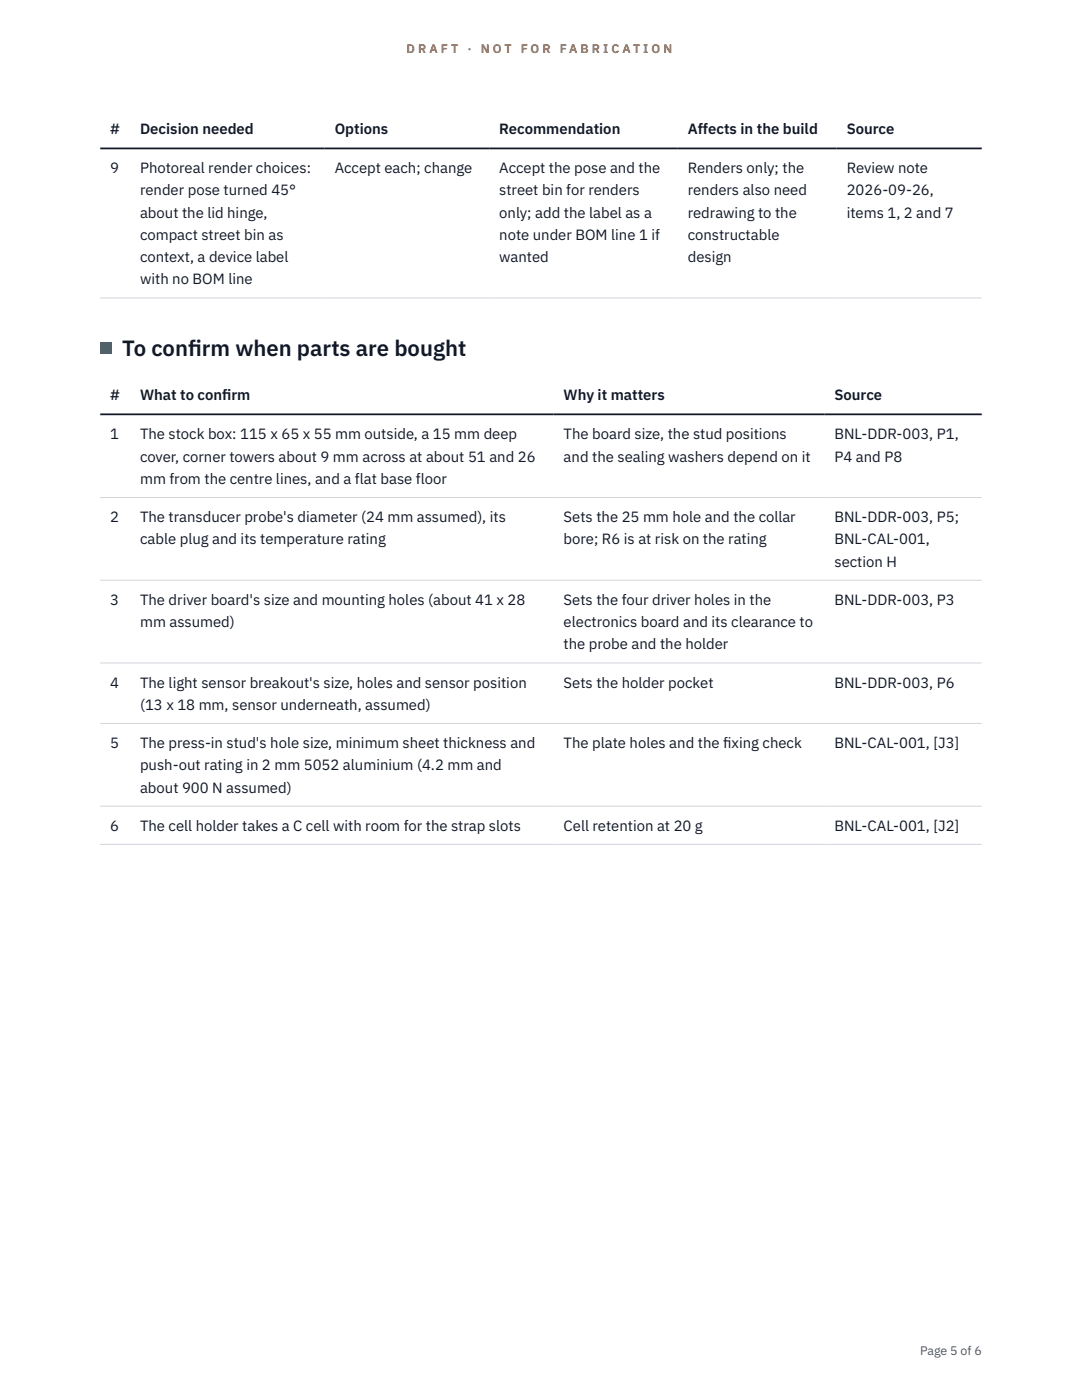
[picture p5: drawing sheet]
<svg xmlns="http://www.w3.org/2000/svg" width="216mm" height="279mm" viewBox="0 0 216 279" stroke-linecap="round" stroke-linejoin="round" font-family="sans-serif">
<defs><g id="words">
<g font-size="4.4" fill="#111827">
<text x="24.4" y="71">To conf</text>
<text x="37.5" y="71">irm when parts are bought</text>
</g>
<g font-size="3" fill="#111827">
<text x="22" y="26.8">#</text>
<text x="27.9" y="26.8">Decision needed</text>
<text x="66.8" y="26.8">Options</text>
<text x="99.6" y="26.8">Recommendation</text>
<text x="137.2" y="26.8">Affects in the build</text>
<text x="169" y="26.8">Source</text>
<text x="22" y="34.5">9</text>
<text x="27.9" y="34.5">Photoreal render choices:</text>
<text x="66.8" y="34.5">Accept each; change</text>
<text x="99.6" y="34.5">Accept the pose and the</text>
<text x="137.2" y="34.5">Renders only; the</text>
<text x="169" y="34.5">Review note</text>
<text x="27.9" y="39">render pose turned 45°</text>
<text x="99.6" y="39">street bin for renders</text>
<text x="137.2" y="39">renders also need</text>
<text x="169" y="39">2026-09-26,</text>
<text x="27.9" y="43.4">about the lid hinge,</text>
<text x="27.9" y="47.9">compact street bin as</text>
<text x="99.6" y="43.4">only; add the label as a</text>
<text x="99.6" y="47.9">note under BOM line 1 if</text>
<text x="137.2" y="43.4">redrawing to the</text>
<text x="137.2" y="47.9">constructable</text>
<text x="169" y="43.4">items 1, 2 and 7</text>
<text x="27.9" y="52.3">context, a device label</text>
<text x="99.6" y="52.3">wanted</text>
<text x="137.2" y="52.3">design</text>
<text x="27.9" y="56.8">with no BOM line</text>
<text x="22" y="79.9">#</text>
<text x="27.9" y="79.9">What to conf</text>
<text x="44.3" y="79.9">irm</text>
<text x="112.5" y="79.9">Why it matters</text>
<text x="166.5" y="79.9">Source</text>
<text x="22" y="87.7">1</text>
<text x="27.9" y="87.7">The stock box: 115 x 65 x 55 mm outside, a 15 mm deep</text>
<text x="112.5" y="87.7">The board size, the stud positions</text>
<text x="166.5" y="87.7">BNL-DDR-003, P1,</text>
<text x="27.9" y="92.1">cover, corner towers about 9 mm across at about 51 and 26</text>
<text x="112.5" y="92.1">and the sealing washers depend on it</text>
<text x="166.5" y="92.1">P4 and P8</text>
<text x="27.9" y="96.6">mm from the centre lines, and a flat base floor</text>
<text x="22" y="104.2">2</text>
<text x="27.9" y="104.2">The transducer probe's diameter (24 mm assumed), its</text>
<text x="112.5" y="104.2">Sets the 25 mm hole and the collar</text>
<text x="166.5" y="104.2">BNL-DDR-003, P5;</text>
<text x="27.9" y="108.7">cable plug and its temperature rating</text>
<text x="112.5" y="108.7">bore; R6 is at risk on the rating</text>
<text x="166.5" y="108.7">BNL-CAL-001,</text>
<text x="166.5" y="113.1">section H</text>
<text x="22" y="120.7">3</text>
<text x="27.9" y="120.7">The driver board's size and mounting holes (about 41 x 28</text>
<text x="27.9" y="125.2">mm assumed)</text>
<text x="112.5" y="120.7">Sets the four driver holes in the</text>
<text x="112.5" y="125.2">electronics board and its clearance to</text>
<text x="166.5" y="120.7">BNL-DDR-003, P3</text>
<text x="112.5" y="129.6">the probe and the holder</text>
<text x="22" y="137.2">4</text>
<text x="27.9" y="137.2">The light sensor breakout's size, holes and sensor position</text>
<text x="112.5" y="137.2">Sets the holder pocket</text>
<text x="166.5" y="137.2">BNL-DDR-003, P6</text>
<text x="27.9" y="141.7">(13 x 18 mm, sensor underneath, assumed)</text>
<text x="22" y="149.3">5</text>
<text x="27.9" y="149.3">The press-in stud's hole size, minimum sheet thickness and</text>
<text x="112.5" y="149.3">The plate holes and the f</text>
<text x="144.3" y="149.3">ixing check</text>
<text x="166.5" y="149.3">BNL-CAL-001, [J3]</text>
<text x="27.9" y="153.7">push-out rating in 2 mm 5052 aluminium (4.2 mm and</text>
<text x="27.9" y="158.2">about 900 N assumed)</text>
<text x="22" y="165.8">6</text>
<text x="27.9" y="165.8">The cell holder takes a C cell with room for the strap slots</text>
<text x="112.5" y="165.8">Cell retention at 20 g</text>
<text x="166.5" y="165.8">BNL-CAL-001, [J2]</text>
</g>
<g font-size="2.5" fill="#b45309">
<text x="81.1" y="10.5">D R A F T</text>
<text x="93.3" y="10.5">·</text>
<text x="95.9" y="10.5">N O T</text>
<text x="103.9" y="10.5">F O R</text>
<text x="111.7" y="10.5">F A B R I C A T I O N</text>
</g>
<text font-size="2.5" fill="#4b5563" x="183.6" y="270.3">Page 5 of 6</text>
</g></defs>
<path d="M20 59.5h175.9M20 99.3h175.9M20 115.8h175.9M20 132.3h175.9M20 144.4h175.9M20 160.9h175.9M20 168.5h175.9" fill="none" stroke="#d1d5db" stroke-width=".2"/>
<path d="M20 29.6h175.9M20 82.7h175.9" fill="none" stroke="#111827" stroke-width=".35"/>
<path d="M20 68.4h2.2v2.2h-2.2z" fill="#0f766e"/>
<use href="#words"/>
</svg>
